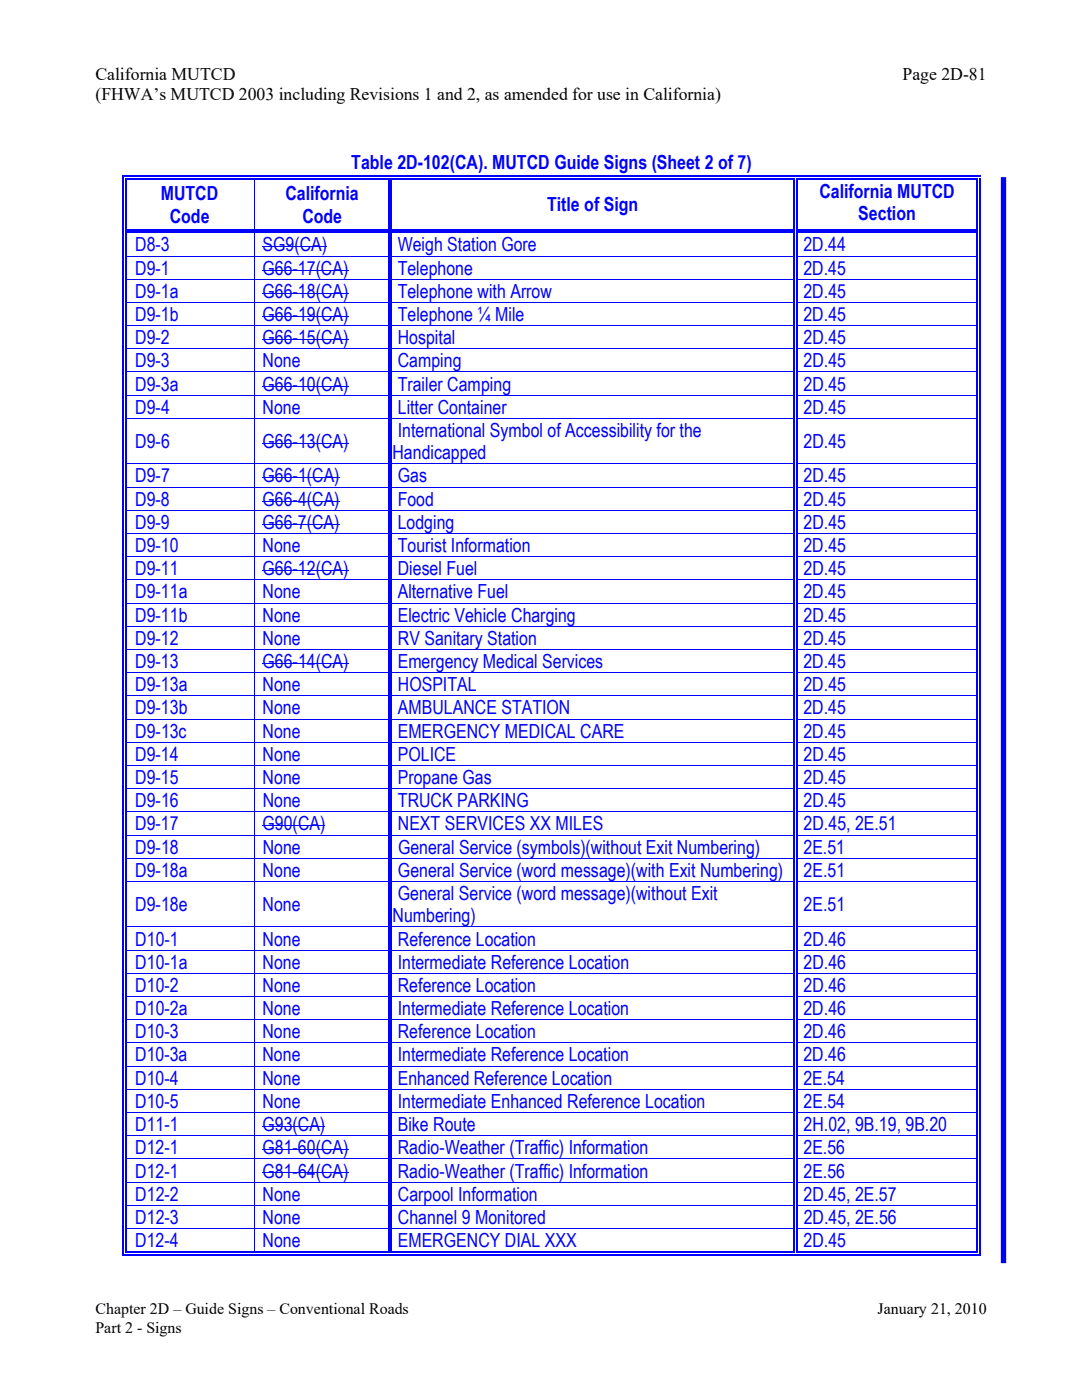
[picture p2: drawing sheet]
<svg xmlns="http://www.w3.org/2000/svg" width="216mm" height="279mm" viewBox="0 0 216 279" stroke-linecap="round" stroke-linejoin="round" font-family="sans-serif">
<defs><g id="words">
<g font-size="3.9" fill="#00f">
<text x="70.1" y="33.7">Table 2D-102(CA). MUTCD Guide Signs (Sheet 2 of 7)</text>
<text x="32.1" y="40">MUTCD</text>
<text x="57" y="40">California</text>
<text x="163.5" y="39.5">California MUTCD</text>
<text x="33.9" y="44.4">Code</text>
<text x="60.3" y="44.4">Code</text>
<text x="109.2" y="42.2">Title of Sign</text>
<text x="171.3" y="43.9">Section</text>
<text x="27" y="50.2">D8-3</text>
<text x="52.4" y="50.2">SG9(CA)</text>
<text x="79.4" y="50.2">Weigh Station Gore</text>
<text x="160.3" y="50.2">2D.44</text>
<text x="27" y="54.8">D9-1</text>
<text x="27" y="59.4">D9-1a</text>
<text x="52.4" y="54.8">G66-17(CA)</text>
<text x="52.4" y="59.4">G66-18(CA)</text>
<text x="79.4" y="54.8">Telephone</text>
<text x="79.4" y="59.4">Telephone with Arrow</text>
<text x="160.3" y="54.8">2D.45</text>
<text x="160.3" y="59.4">2D.45</text>
<text x="27" y="64.1">D9-1b</text>
<text x="52.4" y="64.1">G66-19(CA)</text>
<text x="79.4" y="64.1">Telephone ¼ Mile</text>
<text x="160.3" y="64.1">2D.45</text>
<text x="27" y="68.7">D9-2</text>
<text x="52.4" y="68.7">G66-15(CA)</text>
<text x="79.4" y="68.7">Hospital</text>
<text x="160.3" y="68.7">2D.45</text>
<text x="27" y="73.3">D9-3</text>
<text x="27" y="77.9">D9-3a</text>
<text x="52.4" y="73.3">None</text>
<text x="52.4" y="77.9">G66-10(CA)</text>
<text x="79.4" y="73.3">Camping</text>
<text x="79.4" y="77.9">Trailer Camping</text>
<text x="160.3" y="77.9">2D.45</text>
<text x="160.3" y="73.3">2D.45</text>
<text x="27" y="82.6">D9-4</text>
<text x="52.4" y="82.6">None</text>
<text x="79.4" y="82.6">Litter Container</text>
<text x="160.3" y="82.6">2D.45</text>
<text x="27" y="89.4">D9-6</text>
<text x="52.4" y="89.4">G66-13(CA)</text>
<text x="79.4" y="87.2">International Symbol of Accessibility for the</text>
<text x="160.3" y="89.4">2D.45</text>
<text x="78.3" y="91.6">Handicapped</text>
<text x="27" y="100.9">D9-8</text>
<text x="27" y="96.3">D9-7</text>
<text x="52.4" y="100.9">G66-4(CA)</text>
<text x="52.4" y="96.3">G66-1(CA)</text>
<text x="79.4" y="100.9">Food</text>
<text x="79.4" y="96.3">Gas</text>
<text x="160.3" y="96.3">2D.45</text>
<text x="160.3" y="100.9">2D.45</text>
<text x="27" y="105.5">D9-9</text>
<text x="52.4" y="105.5">G66-7(CA)</text>
<text x="79.4" y="105.5">Lodging</text>
<text x="160.3" y="105.5">2D.45</text>
<text x="27" y="110.2">D9-10</text>
<text x="52.4" y="110.2">None</text>
<text x="79.4" y="110.2">Tourist Information</text>
<text x="160.3" y="110.2">2D.45</text>
<text x="27" y="114.8">D9-11</text>
<text x="27" y="119.4">D9-11a</text>
<text x="52.4" y="119.4">None</text>
<text x="52.4" y="114.8">G66-12(CA)</text>
<text x="79.4" y="114.8">Diesel Fuel</text>
<text x="79.4" y="119.4">Alternative Fuel</text>
<text x="160.3" y="119.4">2D.45</text>
<text x="160.3" y="114.8">2D.45</text>
<text x="27" y="124.1">D9-11b</text>
<text x="52.4" y="124.1">None</text>
<text x="79.4" y="124.1">Electric Vehicle Charging</text>
<text x="160.3" y="124.1">2D.45</text>
<text x="27" y="128.7">D9-12</text>
<text x="52.4" y="128.7">None</text>
<text x="79.4" y="128.7">RV Sanitary Station</text>
<text x="160.3" y="128.7">2D.45</text>
<text x="27" y="133.3">D9-13</text>
<text x="27" y="137.9">D9-13a</text>
<text x="52.4" y="133.3">G66-14(CA)</text>
<text x="52.4" y="137.9">None</text>
<text x="79.4" y="133.3">Emergency Medical Services</text>
<text x="79.4" y="137.9">HOSPITAL</text>
<text x="160.3" y="133.3">2D.45</text>
<text x="160.3" y="137.9">2D.45</text>
<text x="27" y="142.6">D9-13b</text>
<text x="52.4" y="142.6">None</text>
<text x="79.4" y="142.6">AMBULANCE STATION</text>
<text x="160.3" y="142.6">2D.45</text>
<text x="27" y="147.2">D9-13c</text>
<text x="52.4" y="147.2">None</text>
<text x="79.4" y="147.2">EMERGENCY MEDICAL CARE</text>
<text x="160.3" y="147.2">2D.45</text>
<text x="27" y="151.8">D9-14</text>
<text x="52.4" y="151.8">None</text>
<text x="79.4" y="151.8">POLICE</text>
<text x="160.3" y="151.8">2D.45</text>
<text x="27" y="156.5">D9-15</text>
<text x="27" y="161.1">D9-16</text>
<text x="52.4" y="156.5">None</text>
<text x="52.4" y="161.1">None</text>
<text x="79.4" y="156.5">Propane Gas</text>
<text x="79.4" y="161.1">TRUCK PARKING</text>
<text x="160.3" y="161.1">2D.45</text>
<text x="160.3" y="156.5">2D.45</text>
<text x="27" y="165.7">D9-17</text>
<text x="52.4" y="165.7">G90(CA)</text>
<text x="79.4" y="165.7">NEXT SERVICES XX MILES</text>
<text x="160.3" y="165.7">2D.45, 2E.51</text>
<text x="27" y="170.4">D9-18</text>
<text x="52.4" y="170.4">None</text>
<text x="79.4" y="170.4">General Service (symbols)(without Exit Numbering)</text>
<text x="160.3" y="170.4">2E.51</text>
<text x="27" y="175">D9-18a</text>
<text x="52.4" y="175">None</text>
<text x="79.4" y="179.6">General Service (word message)(without Exit</text>
<text x="79.4" y="175">General Service (word message)(with Exit Numbering)</text>
<text x="160.4" y="175">2E.51</text>
<text x="27" y="181.8">D9-18e</text>
<text x="52.4" y="181.8">None</text>
<text x="78.3" y="184.1">Numbering)</text>
<text x="160.4" y="181.8">2E.51</text>
<text x="27" y="188.7">D10-1</text>
<text x="52.4" y="188.7">None</text>
<text x="79.4" y="188.7">Reference Location</text>
<text x="160.3" y="188.7">2D.46</text>
<text x="27" y="198">D10-2</text>
<text x="27" y="193.3">D10-1a</text>
<text x="52.4" y="198">None</text>
<text x="52.4" y="193.3">None</text>
<text x="79.4" y="198">Reference Location</text>
<text x="79.4" y="193.3">Intermediate Reference Location</text>
<text x="160.3" y="198">2D.46</text>
<text x="160.3" y="193.3">2D.46</text>
<text x="27" y="202.6">D10-2a</text>
<text x="52.4" y="202.6">None</text>
<text x="79.4" y="202.6">Intermediate Reference Location</text>
<text x="160.3" y="202.6">2D.46</text>
<text x="27" y="207.2">D10-3</text>
<text x="52.4" y="207.2">None</text>
<text x="79.4" y="207.2">Reference Location</text>
<text x="160.3" y="207.2">2D.46</text>
<text x="27" y="211.8">D10-3a</text>
<text x="52.4" y="211.8">None</text>
<text x="79.4" y="211.8">Intermediate Reference Location</text>
<text x="160.3" y="211.8">2D.46</text>
<text x="27" y="216.5">D10-4</text>
<text x="27" y="221.1">D10-5</text>
<text x="52.4" y="216.5">None</text>
<text x="52.4" y="221.1">None</text>
<text x="79.4" y="216.5">Enhanced Reference Location</text>
<text x="79.4" y="221.1">Intermediate Enhanced Reference Location</text>
<text x="160.3" y="216.5">2E.54</text>
<text x="160.3" y="221.1">2E.54</text>
<text x="27" y="225.7">D11-1</text>
<text x="52.4" y="225.7">G93(CA)</text>
<text x="79.4" y="225.7">Bike Route</text>
<text x="160.3" y="225.7">2H.02, 9B.19, 9B.20</text>
<text x="27" y="230.4">D12-1</text>
<text x="52.4" y="230.4">G81-60(CA)</text>
<text x="79.4" y="230.4">Radio-Weather (Traffic) Information</text>
<text x="160.3" y="230.4">2E.56</text>
<text x="27" y="235">D12-1</text>
<text x="27" y="239.6">D12-2</text>
<text x="52.4" y="235">G81-64(CA)</text>
<text x="52.4" y="239.6">None</text>
<text x="79.4" y="235">Radio-Weather (Traffic) Information</text>
<text x="79.4" y="239.6">Carpool Information</text>
<text x="160.3" y="235">2E.56</text>
<text x="160.4" y="239.6">2D.45, 2E.57</text>
<text x="27" y="244.2">D12-3</text>
<text x="52.4" y="244.2">None</text>
<text x="79.4" y="244.2">Channel 9 Monitored</text>
<text x="160.4" y="244.2">2D.45, 2E.56</text>
<text x="27" y="248.9">D12-4</text>
<text x="52.4" y="248.9">None</text>
<text x="79.4" y="248.9">EMERGENCY DIAL XXX</text>
<text x="160.3" y="248.9">2D.45</text>
</g>
<g font-size="3.5">
<text x="19" y="15.9">California MUTCD</text>
<text x="180.1" y="15.9">Page 2D-81</text>
<text x="19" y="20">(FHWA’s MUTCD 2003 including Revisions 1 and 2, as amended for use in California)</text>
</g>
<g font-size="3.2">
<text x="19" y="262.3">Chapter 2D – Guide Signs – Conventional Roads</text>
<text x="175.1" y="262.3">January 21, 2010</text>
<text x="19" y="265.9">Part 2 - Signs</text>
</g>
</g></defs>
<g fill="#00f">
<path d="M24.5 35.1h.2v.8h-.2z"/>
<path d="M24.5 35.1h.8v.2h-.8z"/>
<path d="M25 35.6h.3v.3h-.3z"/>
<path d="M25 35.6h.3v.2h-.3z"/>
<path d="M25.3 35.1h.7v.2h-.7z"/>
<path d="M25.3 35.6h.7v.2h-.7z"/>
</g>
<path d="M26 35.2h24.7M26 35.7h24.7" fill="none" stroke="#00f" stroke-width=".25"/>
<g fill="#00f">
<path d="M50.7 35.8l.2 .1z"/>
<path d="M50.7 35.1h.8v.2h-.8z"/>
<path d="M50.7 35.6h.8v.2h-.8z"/>
</g>
<path d="M51.5 35.2h25.9M51.5 35.7h25.9" fill="none" stroke="#00f" stroke-width=".25"/>
<g fill="#00f">
<path d="M77.9 35.8l.3 .1z"/>
<path d="M77.4 35.8l.3 .1z"/>
<path d="M77.4 35.1h.8v.2h-.8z"/>
<path d="M77.4 35.6h.3v.2h-.3z"/>
<path d="M77.9 35.6h.3v.2h-.3z"/>
</g>
<path d="M78.2 35.2h80.2M78.2 35.7h80.2" fill="none" stroke="#00f" stroke-width=".25"/>
<g fill="#00f">
<path d="M158.9 35.8l.2 .1z"/>
<path d="M158.4 35.8l.2 .1z"/>
<path d="M158.4 35.1h.7v.2h-.7z"/>
<path d="M158.4 35.6h.2v.2h-.2z"/>
<path d="M158.9 35.6h.2v.2h-.2z"/>
</g>
<path d="M159.1 35.2h35.8M159.1 35.7h35.8" fill="none" stroke="#00f" stroke-width=".25"/>
<g fill="#00f">
<path d="M195.4 35.8l.2 .1z"/>
<path d="M194.9 35.8l.2 .1z"/>
<path d="M194.9 35.1h.7v.2h-.7z"/>
<path d="M194.9 35.6h.2v.2h-.2z"/>
<path d="M195.4 35.6h.2v.2h-.2z"/>
</g>
<path d="M24.6 35.9v9.9M25.1 35.9v9.9M77.5 35.9v9.9M78 35.9v9.9M158.5 35.9v9.9M159 35.9v9.9M195 35.9v9.9M195.5 35.9v9.9" fill="none" stroke="#00f" stroke-width=".25"/>
<path d="M50.8 35.9v9.9M52.4 49.3h12.9" fill="none" stroke="#00f" stroke-width=".2"/>
<g fill="#00f">
<path d="M25 46.5l.3 .1z"/>
<path d="M24.5 45.8h.2v.8h-.2z"/>
<path d="M25 45.8h.3v.2h-.3z"/>
<path d="M25 46.3h.3v.2h-.3z"/>
</g>
<path d="M25.3 45.9h25.4M25.3 46.4h25.4" fill="none" stroke="#00f" stroke-width=".25"/>
<g fill="#00f">
<path d="M50.7 46.5l.2 .1z"/>
<path d="M50.7 45.8h.8v.2h-.8z"/>
<path d="M50.7 46.3h.8v.2h-.8z"/>
</g>
<path d="M51.5 45.9h25.9M51.5 46.4h25.9" fill="none" stroke="#00f" stroke-width=".25"/>
<g fill="#00f">
<path d="M77.9 46.5l.3 .1z"/>
<path d="M77.4 46.5l.3 .1z"/>
<path d="M77.4 45.8h.3v.2h-.3z"/>
<path d="M77.4 46.3h.3v.2h-.3z"/>
<path d="M77.9 45.8h.3v.2h-.3z"/>
<path d="M77.9 46.3h.3v.2h-.3z"/>
</g>
<path d="M78.2 45.9h80.2M78.2 46.4h80.2" fill="none" stroke="#00f" stroke-width=".25"/>
<g fill="#00f">
<path d="M158.9 46.5l.2 .1z"/>
<path d="M158.4 46.5l.2 .1z"/>
<path d="M158.4 45.8h.2v.2h-.2z"/>
<path d="M158.4 46.3h.2v.2h-.2z"/>
<path d="M158.9 45.8h.2v.2h-.2z"/>
<path d="M158.9 46.3h.2v.2h-.2z"/>
</g>
<path d="M159.1 45.9h35.8M159.1 46.4h35.8" fill="none" stroke="#00f" stroke-width=".25"/>
<g fill="#00f">
<path d="M195.4 46.5l.2 .1z"/>
<path d="M194.9 46.5l.2 .1z"/>
<path d="M194.9 45.8h.2v.2h-.2z"/>
<path d="M194.9 46.3h.2v.2h-.2z"/>
<path d="M195.4 45.8h.2v.7h-.2z"/>
</g>
<path d="M24.6 46.6v4.4M25.1 46.6v4.4M77.5 46.6v4.4M78 46.6v4.4M158.5 46.6v4.4M159 46.6v4.4M195 46.6v4.4M195.5 46.6v4.4" fill="none" stroke="#00f" stroke-width=".25"/>
<path d="M50.8 46.6v4.4M52.4 53.9h6" fill="none" stroke="#00f" stroke-width=".2"/>
<path d="M58.4 53.8h1.1v.2h-1.1z" fill="#00f"/>
<path d="M59.5 53.9h10" fill="none" stroke="#00f" stroke-width=".2"/>
<g fill="#00f">
<path d="M25 51h.3v.2h-.3z"/>
<path d="M24.5 51h.2v.2h-.2z"/>
</g>
<path d="M25.3 51.1h52.1" fill="none" stroke="#00f" stroke-width=".2"/>
<g fill="#00f">
<path d="M77.9 51h.3v.2h-.3z"/>
<path d="M77.4 51h.3v.2h-.3z"/>
</g>
<path d="M78.2 51.1h80.2" fill="none" stroke="#00f" stroke-width=".2"/>
<g fill="#00f">
<path d="M158.9 51h.2v.2h-.2z"/>
<path d="M158.4 51h.2v.2h-.2z"/>
</g>
<path d="M159.1 51.1h35.8" fill="none" stroke="#00f" stroke-width=".2"/>
<g fill="#00f">
<path d="M195.4 51h.2v.2h-.2z"/>
<path d="M194.9 51h.2v.2h-.2z"/>
</g>
<path d="M24.6 51.2v4.4M25.1 51.2v4.4M77.5 51.2v4.4M78 51.2v4.4M158.5 51.2v4.4M159 51.2v4.4M195 51.2v4.4M195.5 51.2v4.4" fill="none" stroke="#00f" stroke-width=".25"/>
<path d="M50.8 51.2v4.4M52.4 58.5h6" fill="none" stroke="#00f" stroke-width=".2"/>
<path d="M58.4 58.4h1.1v.2h-1.1z" fill="#00f"/>
<path d="M59.5 58.5h10" fill="none" stroke="#00f" stroke-width=".2"/>
<g fill="#00f">
<path d="M25 55.6h.3v.2h-.3z"/>
<path d="M24.5 55.6h.2v.2h-.2z"/>
</g>
<path d="M25.3 55.7h52.1" fill="none" stroke="#00f" stroke-width=".2"/>
<g fill="#00f">
<path d="M77.9 55.6h.3v.2h-.3z"/>
<path d="M77.4 55.6h.3v.2h-.3z"/>
</g>
<path d="M78.2 55.7h80.2" fill="none" stroke="#00f" stroke-width=".2"/>
<g fill="#00f">
<path d="M158.9 55.6h.2v.2h-.2z"/>
<path d="M158.4 55.6h.2v.2h-.2z"/>
</g>
<path d="M159.1 55.7h35.8" fill="none" stroke="#00f" stroke-width=".2"/>
<g fill="#00f">
<path d="M195.4 55.6h.2v.2h-.2z"/>
<path d="M194.9 55.6h.2v.2h-.2z"/>
</g>
<path d="M24.6 55.8v4.5M25.1 55.8v4.5M77.5 55.8v4.5M78 55.8v4.5M158.5 55.8v4.5M159 55.8v4.5M195 55.8v4.5M195.5 55.8v4.5" fill="none" stroke="#00f" stroke-width=".25"/>
<path d="M50.8 55.8v4.5M52.4 63.2h6" fill="none" stroke="#00f" stroke-width=".2"/>
<path d="M58.4 63.1h1.1v.1h-1.1z" fill="#00f"/>
<path d="M59.5 63.2h10" fill="none" stroke="#00f" stroke-width=".2"/>
<g fill="#00f">
<path d="M25 60.3h.3v.1h-.3z"/>
<path d="M24.5 60.3h.2v.1h-.2z"/>
</g>
<path d="M25.3 60.3h52.1" fill="none" stroke="#00f" stroke-width=".2"/>
<g fill="#00f">
<path d="M77.9 60.3h.3v.1h-.3z"/>
<path d="M77.4 60.3h.3v.1h-.3z"/>
</g>
<path d="M78.2 60.3h80.2" fill="none" stroke="#00f" stroke-width=".2"/>
<g fill="#00f">
<path d="M158.9 60.3h.2v.1h-.2z"/>
<path d="M158.4 60.3h.2v.1h-.2z"/>
</g>
<path d="M159.1 60.3h35.8" fill="none" stroke="#00f" stroke-width=".2"/>
<g fill="#00f">
<path d="M195.4 60.3h.2v.1h-.2z"/>
<path d="M194.9 60.3h.2v.1h-.2z"/>
</g>
<path d="M24.6 60.4v4.5M25.1 60.4v4.5M77.5 60.4v4.5M78 60.4v4.5M158.5 60.4v4.5M159 60.4v4.5M195 60.4v4.5M195.5 60.4v4.5" fill="none" stroke="#00f" stroke-width=".25"/>
<path d="M50.8 60.4v4.5M52.4 67.8h6" fill="none" stroke="#00f" stroke-width=".2"/>
<path d="M58.4 67.7h1.1v.2h-1.1z" fill="#00f"/>
<path d="M59.5 67.8h10" fill="none" stroke="#00f" stroke-width=".2"/>
<g fill="#00f">
<path d="M25 64.9h.3v.2h-.3z"/>
<path d="M24.5 64.9h.2v.2h-.2z"/>
</g>
<path d="M25.3 65h52.1" fill="none" stroke="#00f" stroke-width=".2"/>
<g fill="#00f">
<path d="M77.9 64.9h.3v.2h-.3z"/>
<path d="M77.4 64.9h.3v.2h-.3z"/>
</g>
<path d="M78.2 65h80.2" fill="none" stroke="#00f" stroke-width=".2"/>
<g fill="#00f">
<path d="M158.9 64.9h.2v.2h-.2z"/>
<path d="M158.4 64.9h.2v.2h-.2z"/>
</g>
<path d="M159.1 65h35.8" fill="none" stroke="#00f" stroke-width=".2"/>
<g fill="#00f">
<path d="M195.4 64.9h.2v.2h-.2z"/>
<path d="M194.9 64.9h.2v.2h-.2z"/>
</g>
<path d="M24.6 65.1v4.4M25.1 65.1v4.4M77.5 65.1v4.4M78 65.1v4.4M158.5 65.1v4.4M159 65.1v4.4M195 65.1v4.4M195.5 65.1v4.4" fill="none" stroke="#00f" stroke-width=".25"/>
<path d="M50.8 65.1v4.4" fill="none" stroke="#00f" stroke-width=".2"/>
<g fill="#00f">
<path d="M25 69.5h.3v.2h-.3z"/>
<path d="M24.5 69.5h.2v.2h-.2z"/>
</g>
<path d="M25.3 69.6h52.1" fill="none" stroke="#00f" stroke-width=".2"/>
<g fill="#00f">
<path d="M77.9 69.5h.3v.2h-.3z"/>
<path d="M77.4 69.5h.3v.2h-.3z"/>
</g>
<path d="M78.2 69.6h80.2" fill="none" stroke="#00f" stroke-width=".2"/>
<g fill="#00f">
<path d="M158.9 69.5h.2v.2h-.2z"/>
<path d="M158.4 69.5h.2v.2h-.2z"/>
</g>
<path d="M159.1 69.6h35.8" fill="none" stroke="#00f" stroke-width=".2"/>
<g fill="#00f">
<path d="M195.4 69.5h.2v.2h-.2z"/>
<path d="M194.9 69.5h.2v.2h-.2z"/>
</g>
<path d="M24.6 69.7v4.4M25.1 69.7v4.4M77.5 69.7v4.4M78 69.7v4.4M158.5 69.7v4.4M159 69.7v4.4M195 69.7v4.4M195.5 69.7v4.4" fill="none" stroke="#00f" stroke-width=".25"/>
<path d="M50.8 69.7v4.4M52.4 77h6" fill="none" stroke="#00f" stroke-width=".2"/>
<path d="M58.4 76.9h1.1v.2h-1.1z" fill="#00f"/>
<path d="M59.5 77h10" fill="none" stroke="#00f" stroke-width=".2"/>
<g fill="#00f">
<path d="M25 74.1h.3v.2h-.3z"/>
<path d="M24.5 74.1h.2v.2h-.2z"/>
</g>
<path d="M25.3 74.2h52.1" fill="none" stroke="#00f" stroke-width=".2"/>
<g fill="#00f">
<path d="M77.9 74.1h.3v.2h-.3z"/>
<path d="M77.4 74.1h.3v.2h-.3z"/>
</g>
<path d="M78.2 74.2h80.2" fill="none" stroke="#00f" stroke-width=".2"/>
<g fill="#00f">
<path d="M158.9 74.1h.2v.2h-.2z"/>
<path d="M158.4 74.1h.2v.2h-.2z"/>
</g>
<path d="M159.1 74.2h35.8" fill="none" stroke="#00f" stroke-width=".2"/>
<g fill="#00f">
<path d="M195.4 74.1h.2v.2h-.2z"/>
<path d="M194.9 74.1h.2v.2h-.2z"/>
</g>
<path d="M24.6 74.3v4.5M25.1 74.3v4.5M77.5 74.3v4.5M78 74.3v4.5M158.5 74.3v4.5M159 74.3v4.5M195 74.3v4.5M195.5 74.3v4.5" fill="none" stroke="#00f" stroke-width=".25"/>
<path d="M50.8 74.3v4.5" fill="none" stroke="#00f" stroke-width=".2"/>
<g fill="#00f">
<path d="M25 78.8h.3v.2h-.3z"/>
<path d="M24.5 78.8h.2v.2h-.2z"/>
</g>
<path d="M25.3 78.9h52.1" fill="none" stroke="#00f" stroke-width=".2"/>
<g fill="#00f">
<path d="M77.9 78.8h.3v.2h-.3z"/>
<path d="M77.4 78.8h.3v.2h-.3z"/>
</g>
<path d="M78.2 78.9h80.2" fill="none" stroke="#00f" stroke-width=".2"/>
<g fill="#00f">
<path d="M158.9 78.8h.2v.2h-.2z"/>
<path d="M158.4 78.8h.2v.2h-.2z"/>
</g>
<path d="M159.1 78.9h35.8" fill="none" stroke="#00f" stroke-width=".2"/>
<g fill="#00f">
<path d="M195.4 78.8h.2v.2h-.2z"/>
<path d="M194.9 78.8h.2v.2h-.2z"/>
</g>
<path d="M24.6 79v4.4M25.1 79v4.4M77.5 79v4.4M78 79v4.4M158.5 79v4.4M159 79v4.4M195 79v4.4M195.5 79v4.4" fill="none" stroke="#00f" stroke-width=".25"/>
<path d="M50.8 79v4.4M52.4 88.5h6" fill="none" stroke="#00f" stroke-width=".2"/>
<path d="M58.4 88.4h1.1v.2h-1.1z" fill="#00f"/>
<path d="M59.5 88.5h10" fill="none" stroke="#00f" stroke-width=".2"/>
<g fill="#00f">
<path d="M25 83.4h.3v.2h-.3z"/>
<path d="M24.5 83.4h.2v.2h-.2z"/>
</g>
<path d="M25.3 83.5h52.1" fill="none" stroke="#00f" stroke-width=".2"/>
<g fill="#00f">
<path d="M77.9 83.4h.3v.2h-.3z"/>
<path d="M77.4 83.4h.3v.2h-.3z"/>
</g>
<path d="M78.2 83.5h80.2" fill="none" stroke="#00f" stroke-width=".2"/>
<g fill="#00f">
<path d="M158.9 83.4h.2v.2h-.2z"/>
<path d="M158.4 83.4h.2v.2h-.2z"/>
</g>
<path d="M159.1 83.5h35.8" fill="none" stroke="#00f" stroke-width=".2"/>
<g fill="#00f">
<path d="M195.4 83.4h.2v.2h-.2z"/>
<path d="M194.9 83.4h.2v.2h-.2z"/>
</g>
<path d="M24.6 83.6v8.9M25.1 83.6v8.9M77.5 83.6v8.9M78 83.6v8.9M158.5 83.6v8.9M159 83.6v8.9M195 83.6v8.9M195.5 83.6v8.9" fill="none" stroke="#00f" stroke-width=".25"/>
<path d="M50.8 83.6v8.9M52.4 95.4h6" fill="none" stroke="#00f" stroke-width=".2"/>
<path d="M58.4 95.3h1.1v.2h-1.1z" fill="#00f"/>
<path d="M59.5 95.4h8.3" fill="none" stroke="#00f" stroke-width=".2"/>
<g fill="#00f">
<path d="M25 92.5h.3v.2h-.3z"/>
<path d="M24.5 92.5h.2v.2h-.2z"/>
</g>
<path d="M25.3 92.6h52.1" fill="none" stroke="#00f" stroke-width=".2"/>
<g fill="#00f">
<path d="M77.9 92.5h.3v.2h-.3z"/>
<path d="M77.4 92.5h.3v.2h-.3z"/>
</g>
<path d="M78.2 92.6h80.2" fill="none" stroke="#00f" stroke-width=".2"/>
<g fill="#00f">
<path d="M158.9 92.5h.2v.2h-.2z"/>
<path d="M158.4 92.5h.2v.2h-.2z"/>
</g>
<path d="M159.1 92.6h35.8" fill="none" stroke="#00f" stroke-width=".2"/>
<g fill="#00f">
<path d="M195.4 92.5h.2v.2h-.2z"/>
<path d="M194.9 92.5h.2v.2h-.2z"/>
</g>
<path d="M24.6 92.7v4.4M25.1 92.7v4.4M77.5 92.7v4.4M78 92.7v4.4M158.5 92.7v4.4M159 92.7v4.4M195 92.7v4.4M195.5 92.7v4.4" fill="none" stroke="#00f" stroke-width=".25"/>
<path d="M50.8 92.7v4.4M52.4 100h6" fill="none" stroke="#00f" stroke-width=".2"/>
<path d="M58.4 99.9h1.1v.2h-1.1z" fill="#00f"/>
<path d="M59.5 100h8.3" fill="none" stroke="#00f" stroke-width=".2"/>
<g fill="#00f">
<path d="M25 97.1h.3v.2h-.3z"/>
<path d="M24.5 97.1h.2v.2h-.2z"/>
</g>
<path d="M25.3 97.2h52.1" fill="none" stroke="#00f" stroke-width=".2"/>
<g fill="#00f">
<path d="M77.9 97.1h.3v.2h-.3z"/>
<path d="M77.4 97.1h.3v.2h-.3z"/>
</g>
<path d="M78.2 97.2h80.2" fill="none" stroke="#00f" stroke-width=".2"/>
<g fill="#00f">
<path d="M158.9 97.1h.2v.2h-.2z"/>
<path d="M158.4 97.1h.2v.2h-.2z"/>
</g>
<path d="M159.1 97.2h35.8" fill="none" stroke="#00f" stroke-width=".2"/>
<g fill="#00f">
<path d="M195.4 97.1h.2v.2h-.2z"/>
<path d="M194.9 97.1h.2v.2h-.2z"/>
</g>
<path d="M24.6 97.3v4.4M25.1 97.3v4.4M77.5 97.3v4.4M78 97.3v4.4M158.5 97.3v4.4M159 97.3v4.4M195 97.3v4.4M195.5 97.3v4.4" fill="none" stroke="#00f" stroke-width=".25"/>
<path d="M50.8 97.3v4.4M52.4 104.6h6" fill="none" stroke="#00f" stroke-width=".2"/>
<path d="M58.4 104.5h1.1v.2h-1.1z" fill="#00f"/>
<path d="M59.5 104.6h8.3" fill="none" stroke="#00f" stroke-width=".2"/>
<g fill="#00f">
<path d="M25 101.7h.3v.2h-.3z"/>
<path d="M24.5 101.7h.2v.2h-.2z"/>
</g>
<path d="M25.3 101.8h52.1" fill="none" stroke="#00f" stroke-width=".2"/>
<g fill="#00f">
<path d="M77.9 101.7h.3v.2h-.3z"/>
<path d="M77.4 101.7h.3v.2h-.3z"/>
</g>
<path d="M78.2 101.8h80.2" fill="none" stroke="#00f" stroke-width=".2"/>
<g fill="#00f">
<path d="M158.9 101.7h.2v.2h-.2z"/>
<path d="M158.4 101.7h.2v.2h-.2z"/>
</g>
<path d="M159.1 101.8h35.8" fill="none" stroke="#00f" stroke-width=".2"/>
<g fill="#00f">
<path d="M195.4 101.7h.2v.2h-.2z"/>
<path d="M194.9 101.7h.2v.2h-.2z"/>
</g>
<path d="M24.6 101.9v4.5M25.1 101.9v4.5M77.5 101.9v4.5M78 101.9v4.5M158.5 101.9v4.5M159 101.9v4.5M195 101.9v4.5M195.5 101.9v4.5" fill="none" stroke="#00f" stroke-width=".25"/>
<path d="M50.8 101.9v4.5" fill="none" stroke="#00f" stroke-width=".2"/>
<g fill="#00f">
<path d="M25 106.4h.3v.2h-.3z"/>
<path d="M24.5 106.4h.2v.2h-.2z"/>
</g>
<path d="M25.3 106.5h52.1" fill="none" stroke="#00f" stroke-width=".2"/>
<g fill="#00f">
<path d="M77.9 106.4h.3v.2h-.3z"/>
<path d="M77.4 106.4h.3v.2h-.3z"/>
</g>
<path d="M78.2 106.5h80.2" fill="none" stroke="#00f" stroke-width=".2"/>
<g fill="#00f">
<path d="M158.9 106.4h.2v.2h-.2z"/>
<path d="M158.4 106.4h.2v.2h-.2z"/>
</g>
<path d="M159.1 106.5h35.8" fill="none" stroke="#00f" stroke-width=".2"/>
<g fill="#00f">
<path d="M195.4 106.4h.2v.2h-.2z"/>
<path d="M194.9 106.4h.2v.2h-.2z"/>
</g>
<path d="M24.6 106.6v4.4M25.1 106.6v4.4M77.5 106.6v4.4M78 106.6v4.4M158.5 106.6v4.4M159 106.6v4.4M195 106.6v4.4M195.5 106.6v4.4" fill="none" stroke="#00f" stroke-width=".25"/>
<path d="M50.8 106.6v4.4M52.4 113.9h6" fill="none" stroke="#00f" stroke-width=".2"/>
<path d="M58.4 113.8h1.1v.2h-1.1z" fill="#00f"/>
<path d="M59.5 113.9h10" fill="none" stroke="#00f" stroke-width=".2"/>
<g fill="#00f">
<path d="M25 111h.3v.2h-.3z"/>
<path d="M24.5 111h.2v.2h-.2z"/>
</g>
<path d="M25.3 111.1h52.1" fill="none" stroke="#00f" stroke-width=".2"/>
<g fill="#00f">
<path d="M77.9 111h.3v.2h-.3z"/>
<path d="M77.4 111h.3v.2h-.3z"/>
</g>
<path d="M78.2 111.1h80.2" fill="none" stroke="#00f" stroke-width=".2"/>
<g fill="#00f">
<path d="M158.9 111h.2v.2h-.2z"/>
<path d="M158.4 111h.2v.2h-.2z"/>
</g>
<path d="M159.1 111.1h35.8" fill="none" stroke="#00f" stroke-width=".2"/>
<g fill="#00f">
<path d="M195.4 111h.2v.2h-.2z"/>
<path d="M194.9 111h.2v.2h-.2z"/>
</g>
<path d="M24.6 111.2v4.4M25.1 111.2v4.4M77.5 111.2v4.4M78 111.2v4.4M158.5 111.2v4.4M159 111.2v4.4M195 111.2v4.4M195.5 111.2v4.4" fill="none" stroke="#00f" stroke-width=".25"/>
<path d="M50.8 111.2v4.4" fill="none" stroke="#00f" stroke-width=".2"/>
<g fill="#00f">
<path d="M25 115.6h.3v.2h-.3z"/>
<path d="M24.5 115.6h.2v.2h-.2z"/>
</g>
<path d="M25.3 115.7h52.1" fill="none" stroke="#00f" stroke-width=".2"/>
<g fill="#00f">
<path d="M77.9 115.6h.3v.2h-.3z"/>
<path d="M77.4 115.6h.3v.2h-.3z"/>
</g>
<path d="M78.2 115.7h80.2" fill="none" stroke="#00f" stroke-width=".2"/>
<g fill="#00f">
<path d="M158.9 115.6h.2v.2h-.2z"/>
<path d="M158.4 115.6h.2v.2h-.2z"/>
</g>
<path d="M159.1 115.7h35.8" fill="none" stroke="#00f" stroke-width=".2"/>
<g fill="#00f">
<path d="M195.4 115.6h.2v.2h-.2z"/>
<path d="M194.9 115.6h.2v.2h-.2z"/>
</g>
<path d="M24.6 115.8v4.5M25.1 115.8v4.5M77.5 115.8v4.5M78 115.8v4.5M158.5 115.8v4.5M159 115.8v4.5M195 115.8v4.5M195.5 115.8v4.5" fill="none" stroke="#00f" stroke-width=".25"/>
<path d="M50.8 115.8v4.5" fill="none" stroke="#00f" stroke-width=".2"/>
<g fill="#00f">
<path d="M25 120.3h.3v.1h-.3z"/>
<path d="M24.5 120.3h.2v.1h-.2z"/>
</g>
<path d="M25.3 120.4h52.1" fill="none" stroke="#00f" stroke-width=".2"/>
<g fill="#00f">
<path d="M77.9 120.3h.3v.1h-.3z"/>
<path d="M77.4 120.3h.3v.1h-.3z"/>
</g>
<path d="M78.2 120.4h80.2" fill="none" stroke="#00f" stroke-width=".2"/>
<g fill="#00f">
<path d="M158.9 120.3h.2v.1h-.2z"/>
<path d="M158.4 120.3h.2v.1h-.2z"/>
</g>
<path d="M159.1 120.4h35.8" fill="none" stroke="#00f" stroke-width=".2"/>
<g fill="#00f">
<path d="M195.4 120.3h.2v.1h-.2z"/>
<path d="M194.9 120.3h.2v.1h-.2z"/>
</g>
<path d="M24.6 120.4v4.5M25.1 120.4v4.5M77.5 120.4v4.5M78 120.4v4.5M158.5 120.4v4.5M159 120.4v4.5M195 120.4v4.5M195.5 120.4v4.5" fill="none" stroke="#00f" stroke-width=".25"/>
<path d="M50.8 120.4v4.5" fill="none" stroke="#00f" stroke-width=".2"/>
<g fill="#00f">
<path d="M25 124.9h.3v.2h-.3z"/>
<path d="M24.5 124.9h.2v.2h-.2z"/>
</g>
<path d="M25.3 125h52.1" fill="none" stroke="#00f" stroke-width=".2"/>
<g fill="#00f">
<path d="M77.9 124.9h.3v.2h-.3z"/>
<path d="M77.4 124.9h.3v.2h-.3z"/>
</g>
<path d="M78.2 125h80.2" fill="none" stroke="#00f" stroke-width=".2"/>
<g fill="#00f">
<path d="M158.9 124.9h.2v.2h-.2z"/>
<path d="M158.4 124.9h.2v.2h-.2z"/>
</g>
<path d="M159.1 125h35.8" fill="none" stroke="#00f" stroke-width=".2"/>
<g fill="#00f">
<path d="M195.4 124.9h.2v.2h-.2z"/>
<path d="M194.9 124.9h.2v.2h-.2z"/>
</g>
<path d="M24.6 125.1v4.4M25.1 125.1v4.4M77.5 125.1v4.4M78 125.1v4.4M158.5 125.1v4.4M159 125.1v4.4M195 125.1v4.4M195.5 125.1v4.4" fill="none" stroke="#00f" stroke-width=".25"/>
<path d="M50.8 125.1v4.4M52.4 132.4h6" fill="none" stroke="#00f" stroke-width=".2"/>
<path d="M58.4 132.3h1.1v.2h-1.1z" fill="#00f"/>
<path d="M59.5 132.4h10" fill="none" stroke="#00f" stroke-width=".2"/>
<g fill="#00f">
<path d="M25 129.5h.3v.2h-.3z"/>
<path d="M24.5 129.5h.2v.2h-.2z"/>
</g>
<path d="M25.3 129.6h52.1" fill="none" stroke="#00f" stroke-width=".2"/>
<g fill="#00f">
<path d="M77.9 129.5h.3v.2h-.3z"/>
<path d="M77.4 129.5h.3v.2h-.3z"/>
</g>
<path d="M78.2 129.6h80.2" fill="none" stroke="#00f" stroke-width=".2"/>
<g fill="#00f">
<path d="M158.9 129.5h.2v.2h-.2z"/>
<path d="M158.4 129.5h.2v.2h-.2z"/>
</g>
<path d="M159.1 129.6h35.8" fill="none" stroke="#00f" stroke-width=".2"/>
<g fill="#00f">
<path d="M195.4 129.5h.2v.2h-.2z"/>
<path d="M194.9 129.5h.2v.2h-.2z"/>
</g>
<path d="M24.6 129.7v4.5M25.1 129.7v4.5M77.5 129.7v4.5M78 129.7v4.5M158.5 129.7v4.5M159 129.7v4.5M195 129.7v4.5M195.5 129.7v4.5" fill="none" stroke="#00f" stroke-width=".25"/>
<path d="M50.8 129.7v4.5" fill="none" stroke="#00f" stroke-width=".2"/>
<g fill="#00f">
<path d="M25 134.2h.3v.1h-.3z"/>
<path d="M24.5 134.2h.2v.1h-.2z"/>
</g>
<path d="M25.3 134.2h52.1" fill="none" stroke="#00f" stroke-width=".2"/>
<g fill="#00f">
<path d="M77.9 134.2h.3v.1h-.3z"/>
<path d="M77.4 134.2h.3v.1h-.3z"/>
</g>
<path d="M78.2 134.2h80.2" fill="none" stroke="#00f" stroke-width=".2"/>
<g fill="#00f">
<path d="M158.9 134.2h.2v.1h-.2z"/>
<path d="M158.4 134.2h.2v.1h-.2z"/>
</g>
<path d="M159.1 134.2h35.8" fill="none" stroke="#00f" stroke-width=".2"/>
<g fill="#00f">
<path d="M195.4 134.2h.2v.1h-.2z"/>
<path d="M194.9 134.2h.2v.1h-.2z"/>
</g>
<path d="M24.6 134.3v4.5M25.1 134.3v4.5M77.5 134.3v4.5M78 134.3v4.5M158.5 134.3v4.5M159 134.3v4.5M195 134.3v4.5M195.5 134.3v4.5" fill="none" stroke="#00f" stroke-width=".25"/>
<path d="M50.8 134.3v4.5" fill="none" stroke="#00f" stroke-width=".2"/>
<g fill="#00f">
<path d="M25 138.8h.3v.2h-.3z"/>
<path d="M24.5 138.8h.2v.2h-.2z"/>
</g>
<path d="M25.3 138.9h52.1" fill="none" stroke="#00f" stroke-width=".2"/>
<g fill="#00f">
<path d="M77.9 138.8h.3v.2h-.3z"/>
<path d="M77.4 138.8h.3v.2h-.3z"/>
</g>
<path d="M78.2 138.9h80.2" fill="none" stroke="#00f" stroke-width=".2"/>
<g fill="#00f">
<path d="M158.9 138.8h.2v.2h-.2z"/>
<path d="M158.4 138.8h.2v.2h-.2z"/>
</g>
<path d="M159.1 138.9h35.8" fill="none" stroke="#00f" stroke-width=".2"/>
<g fill="#00f">
<path d="M195.4 138.8h.2v.2h-.2z"/>
<path d="M194.9 138.8h.2v.2h-.2z"/>
</g>
<path d="M24.6 139v4.4M25.1 139v4.4M77.5 139v4.4M78 139v4.4M158.5 139v4.4M159 139v4.4M195 139v4.4M195.5 139v4.4" fill="none" stroke="#00f" stroke-width=".25"/>
<path d="M50.8 139v4.4" fill="none" stroke="#00f" stroke-width=".2"/>
<g fill="#00f">
<path d="M25 143.4h.3v.2h-.3z"/>
<path d="M24.5 143.4h.2v.2h-.2z"/>
</g>
<path d="M25.3 143.5h52.1" fill="none" stroke="#00f" stroke-width=".2"/>
<g fill="#00f">
<path d="M77.9 143.4h.3v.2h-.3z"/>
<path d="M77.4 143.4h.3v.2h-.3z"/>
</g>
<path d="M78.2 143.5h80.2" fill="none" stroke="#00f" stroke-width=".2"/>
<g fill="#00f">
<path d="M158.9 143.4h.2v.2h-.2z"/>
<path d="M158.4 143.4h.2v.2h-.2z"/>
</g>
<path d="M159.1 143.5h35.8" fill="none" stroke="#00f" stroke-width=".2"/>
<g fill="#00f">
<path d="M195.4 143.4h.2v.2h-.2z"/>
<path d="M194.9 143.4h.2v.2h-.2z"/>
</g>
<path d="M24.6 143.6v4.4M25.1 143.6v4.4M77.5 143.6v4.4M78 143.6v4.4M158.5 143.6v4.4M159 143.6v4.4M195 143.6v4.4M195.5 143.6v4.4" fill="none" stroke="#00f" stroke-width=".25"/>
<path d="M50.8 143.6v4.4" fill="none" stroke="#00f" stroke-width=".2"/>
<g fill="#00f">
<path d="M25 148h.3v.2h-.3z"/>
<path d="M24.5 148h.2v.2h-.2z"/>
</g>
<path d="M25.3 148.1h52.1" fill="none" stroke="#00f" stroke-width=".2"/>
<g fill="#00f">
<path d="M77.9 148h.3v.2h-.3z"/>
<path d="M77.4 148h.3v.2h-.3z"/>
</g>
<path d="M78.2 148.1h80.2" fill="none" stroke="#00f" stroke-width=".2"/>
<g fill="#00f">
<path d="M158.9 148h.2v.2h-.2z"/>
<path d="M158.4 148h.2v.2h-.2z"/>
</g>
<path d="M159.1 148.1h35.8" fill="none" stroke="#00f" stroke-width=".2"/>
<g fill="#00f">
<path d="M195.4 148h.2v.2h-.2z"/>
<path d="M194.9 148h.2v.2h-.2z"/>
</g>
<path d="M24.6 148.2v4.5M25.1 148.2v4.5M77.5 148.2v4.5M78 148.2v4.5M158.5 148.2v4.5M159 148.2v4.5M195 148.2v4.5M195.5 148.2v4.5" fill="none" stroke="#00f" stroke-width=".25"/>
<path d="M50.8 148.2v4.5" fill="none" stroke="#00f" stroke-width=".2"/>
<g fill="#00f">
<path d="M25 152.7h.3v.1h-.3z"/>
<path d="M24.5 152.7h.2v.1h-.2z"/>
</g>
<path d="M25.3 152.8h52.1" fill="none" stroke="#00f" stroke-width=".2"/>
<g fill="#00f">
<path d="M77.9 152.7h.3v.1h-.3z"/>
<path d="M77.4 152.7h.3v.1h-.3z"/>
</g>
<path d="M78.2 152.8h80.2" fill="none" stroke="#00f" stroke-width=".2"/>
<g fill="#00f">
<path d="M158.9 152.7h.2v.1h-.2z"/>
<path d="M158.4 152.7h.2v.1h-.2z"/>
</g>
<path d="M159.1 152.8h35.8" fill="none" stroke="#00f" stroke-width=".2"/>
<g fill="#00f">
<path d="M195.4 152.7h.2v.1h-.2z"/>
<path d="M194.9 152.7h.2v.1h-.2z"/>
</g>
<path d="M24.6 152.8v4.5M25.1 152.8v4.5M77.5 152.8v4.5M78 152.8v4.5M158.5 152.8v4.5M159 152.8v4.5M195 152.8v4.5M195.5 152.8v4.5" fill="none" stroke="#00f" stroke-width=".25"/>
<path d="M50.8 152.8v4.5" fill="none" stroke="#00f" stroke-width=".2"/>
<g fill="#00f">
<path d="M25 157.3h.3v.2h-.3z"/>
<path d="M24.5 157.3h.2v.2h-.2z"/>
</g>
<path d="M25.3 157.4h52.1" fill="none" stroke="#00f" stroke-width=".2"/>
<g fill="#00f">
<path d="M77.9 157.3h.3v.2h-.3z"/>
<path d="M77.4 157.3h.3v.2h-.3z"/>
</g>
<path d="M78.2 157.4h80.2" fill="none" stroke="#00f" stroke-width=".2"/>
<g fill="#00f">
<path d="M158.9 157.3h.2v.2h-.2z"/>
<path d="M158.4 157.3h.2v.2h-.2z"/>
</g>
<path d="M159.1 157.4h35.8" fill="none" stroke="#00f" stroke-width=".2"/>
<g fill="#00f">
<path d="M195.4 157.3h.2v.2h-.2z"/>
<path d="M194.9 157.3h.2v.2h-.2z"/>
</g>
<path d="M24.6 157.5v4.4M25.1 157.5v4.4M77.5 157.5v4.4M78 157.5v4.4M158.5 157.5v4.4M159 157.5v4.4M195 157.5v4.4M195.5 157.5v4.4" fill="none" stroke="#00f" stroke-width=".25"/>
<path d="M50.8 157.5v4.4M52.4 164.8h12.5" fill="none" stroke="#00f" stroke-width=".2"/>
<g fill="#00f">
<path d="M25 161.9h.3v.2h-.3z"/>
<path d="M24.5 161.9h.2v.2h-.2z"/>
</g>
<path d="M25.3 162h52.1" fill="none" stroke="#00f" stroke-width=".2"/>
<g fill="#00f">
<path d="M77.9 161.9h.3v.2h-.3z"/>
<path d="M77.4 161.9h.3v.2h-.3z"/>
</g>
<path d="M78.2 162h80.2" fill="none" stroke="#00f" stroke-width=".2"/>
<g fill="#00f">
<path d="M158.9 161.9h.2v.2h-.2z"/>
<path d="M158.4 161.9h.2v.2h-.2z"/>
</g>
<path d="M159.1 162h35.8" fill="none" stroke="#00f" stroke-width=".2"/>
<g fill="#00f">
<path d="M195.4 161.9h.2v.2h-.2z"/>
<path d="M194.9 161.9h.2v.2h-.2z"/>
</g>
<path d="M24.6 162.1v4.5M25.1 162.1v4.5M77.5 162.1v4.5M78 162.1v4.5M158.5 162.1v4.5M159 162.1v4.5M195 162.1v4.5M195.5 162.1v4.5" fill="none" stroke="#00f" stroke-width=".25"/>
<path d="M50.8 162.1v4.5" fill="none" stroke="#00f" stroke-width=".2"/>
<g fill="#00f">
<path d="M25 166.6h.3v.1h-.3z"/>
<path d="M24.5 166.6h.2v.1h-.2z"/>
</g>
<path d="M25.3 166.6h52.1" fill="none" stroke="#00f" stroke-width=".2"/>
<g fill="#00f">
<path d="M77.9 166.6h.3v.1h-.3z"/>
<path d="M77.4 166.6h.3v.1h-.3z"/>
</g>
<path d="M78.2 166.6h80.2" fill="none" stroke="#00f" stroke-width=".2"/>
<g fill="#00f">
<path d="M158.9 166.6h.2v.1h-.2z"/>
<path d="M158.4 166.6h.2v.1h-.2z"/>
</g>
<path d="M159.1 166.6h35.8" fill="none" stroke="#00f" stroke-width=".2"/>
<g fill="#00f">
<path d="M195.4 166.6h.2v.1h-.2z"/>
<path d="M194.9 166.6h.2v.1h-.2z"/>
</g>
<path d="M24.6 166.7v4.5M25.1 166.7v4.5M77.5 166.7v4.5M78 166.7v4.5M158.5 166.7v4.5M159 166.7v4.5M195 166.7v4.5M195.5 166.7v4.5" fill="none" stroke="#00f" stroke-width=".25"/>
<path d="M50.8 166.7v4.5" fill="none" stroke="#00f" stroke-width=".2"/>
<g fill="#00f">
<path d="M25 171.2h.3v.2h-.3z"/>
<path d="M24.5 171.2h.2v.2h-.2z"/>
</g>
<path d="M25.3 171.3h52.1" fill="none" stroke="#00f" stroke-width=".2"/>
<g fill="#00f">
<path d="M77.9 171.2h.3v.2h-.3z"/>
<path d="M77.4 171.2h.3v.2h-.3z"/>
</g>
<path d="M78.2 171.3h80.2" fill="none" stroke="#00f" stroke-width=".2"/>
<g fill="#00f">
<path d="M158.9 171.2h.2v.2h-.2z"/>
<path d="M158.4 171.2h.2v.2h-.2z"/>
</g>
<path d="M159.1 171.3h35.8" fill="none" stroke="#00f" stroke-width=".2"/>
<g fill="#00f">
<path d="M195.4 171.2h.2v.2h-.2z"/>
<path d="M194.9 171.2h.2v.2h-.2z"/>
</g>
<path d="M24.6 171.4v4.4M25.1 171.4v4.4M77.5 171.4v4.4M78 171.4v4.4M158.5 171.4v4.4M159 171.4v4.4M195 171.4v4.4M195.5 171.4v4.4" fill="none" stroke="#00f" stroke-width=".25"/>
<path d="M50.8 171.4v4.4" fill="none" stroke="#00f" stroke-width=".2"/>
<g fill="#00f">
<path d="M25 175.8h.3v.2h-.3z"/>
<path d="M24.5 175.8h.2v.2h-.2z"/>
</g>
<path d="M25.3 175.9h52.1" fill="none" stroke="#00f" stroke-width=".2"/>
<g fill="#00f">
<path d="M77.9 175.8h.3v.2h-.3z"/>
<path d="M77.4 175.8h.3v.2h-.3z"/>
</g>
<path d="M78.2 175.9h80.2" fill="none" stroke="#00f" stroke-width=".2"/>
<g fill="#00f">
<path d="M158.9 175.8h.2v.2h-.2z"/>
<path d="M158.4 175.8h.2v.2h-.2z"/>
</g>
<path d="M159.1 175.9h35.8" fill="none" stroke="#00f" stroke-width=".2"/>
<g fill="#00f">
<path d="M195.4 175.8h.2v.2h-.2z"/>
<path d="M194.9 175.8h.2v.2h-.2z"/>
</g>
<path d="M24.6 176v8.9M25.1 176v8.9M77.5 176v8.9M78 176v8.9M158.5 176v8.9M159 176v8.9M195 176v8.9M195.5 176v8.9" fill="none" stroke="#00f" stroke-width=".25"/>
<path d="M50.8 176v8.9" fill="none" stroke="#00f" stroke-width=".2"/>
<g fill="#00f">
<path d="M25 184.9h.3v.2h-.3z"/>
<path d="M24.5 184.9h.2v.2h-.2z"/>
</g>
<path d="M25.3 185h52.1" fill="none" stroke="#00f" stroke-width=".2"/>
<g fill="#00f">
<path d="M77.9 184.9h.3v.2h-.3z"/>
<path d="M77.4 184.9h.3v.2h-.3z"/>
</g>
<path d="M78.2 185h80.2" fill="none" stroke="#00f" stroke-width=".2"/>
<g fill="#00f">
<path d="M158.9 184.9h.2v.2h-.2z"/>
<path d="M158.4 184.9h.2v.2h-.2z"/>
</g>
<path d="M159.1 185h35.8" fill="none" stroke="#00f" stroke-width=".2"/>
<g fill="#00f">
<path d="M195.4 184.9h.2v.2h-.2z"/>
<path d="M194.9 184.9h.2v.2h-.2z"/>
</g>
<path d="M24.6 185.1v4.4M25.1 185.1v4.4M77.5 185.1v4.4M78 185.1v4.4M158.5 185.1v4.4M159 185.1v4.4M195 185.1v4.4M195.5 185.1v4.4" fill="none" stroke="#00f" stroke-width=".25"/>
<path d="M50.8 185.1v4.4" fill="none" stroke="#00f" stroke-width=".2"/>
<g fill="#00f">
<path d="M25 189.5h.3v.2h-.3z"/>
<path d="M24.5 189.5h.2v.2h-.2z"/>
</g>
<path d="M25.3 189.6h52.1" fill="none" stroke="#00f" stroke-width=".2"/>
<g fill="#00f">
<path d="M77.9 189.5h.3v.2h-.3z"/>
<path d="M77.4 189.5h.3v.2h-.3z"/>
</g>
<path d="M78.2 189.6h80.2" fill="none" stroke="#00f" stroke-width=".2"/>
<g fill="#00f">
<path d="M158.9 189.5h.2v.2h-.2z"/>
<path d="M158.4 189.5h.2v.2h-.2z"/>
</g>
<path d="M159.1 189.6h35.8" fill="none" stroke="#00f" stroke-width=".2"/>
<g fill="#00f">
<path d="M195.4 189.5h.2v.2h-.2z"/>
<path d="M194.9 189.5h.2v.2h-.2z"/>
</g>
<path d="M24.6 189.7v4.5M25.1 189.7v4.5M77.5 189.7v4.5M78 189.7v4.5M158.5 189.7v4.5M159 189.7v4.5M195 189.7v4.5M195.5 189.7v4.5" fill="none" stroke="#00f" stroke-width=".25"/>
<path d="M50.8 189.7v4.5" fill="none" stroke="#00f" stroke-width=".2"/>
<g fill="#00f">
<path d="M25 194.2h.3v.1h-.3z"/>
<path d="M24.5 194.2h.2v.1h-.2z"/>
</g>
<path d="M25.3 194.2h52.1" fill="none" stroke="#00f" stroke-width=".2"/>
<g fill="#00f">
<path d="M77.9 194.2h.3v.1h-.3z"/>
<path d="M77.4 194.2h.3v.1h-.3z"/>
</g>
<path d="M78.2 194.2h80.2" fill="none" stroke="#00f" stroke-width=".2"/>
<g fill="#00f">
<path d="M158.9 194.2h.2v.1h-.2z"/>
<path d="M158.4 194.2h.2v.1h-.2z"/>
</g>
<path d="M159.1 194.2h35.8" fill="none" stroke="#00f" stroke-width=".2"/>
<g fill="#00f">
<path d="M195.4 194.2h.2v.1h-.2z"/>
<path d="M194.9 194.2h.2v.1h-.2z"/>
</g>
<path d="M24.6 194.3v4.5M25.1 194.3v4.5M77.5 194.3v4.5M78 194.3v4.5M158.5 194.3v4.5M159 194.3v4.5M195 194.3v4.5M195.5 194.3v4.5" fill="none" stroke="#00f" stroke-width=".25"/>
<path d="M50.8 194.3v4.5" fill="none" stroke="#00f" stroke-width=".2"/>
<g fill="#00f">
<path d="M25 198.8h.3v.2h-.3z"/>
<path d="M24.5 198.8h.2v.2h-.2z"/>
</g>
<path d="M25.3 198.9h52.1" fill="none" stroke="#00f" stroke-width=".2"/>
<g fill="#00f">
<path d="M77.9 198.8h.3v.2h-.3z"/>
<path d="M77.4 198.8h.3v.2h-.3z"/>
</g>
<path d="M78.2 198.9h80.2" fill="none" stroke="#00f" stroke-width=".2"/>
<g fill="#00f">
<path d="M158.9 198.8h.2v.2h-.2z"/>
<path d="M158.4 198.8h.2v.2h-.2z"/>
</g>
<path d="M159.1 198.9h35.8" fill="none" stroke="#00f" stroke-width=".2"/>
<g fill="#00f">
<path d="M195.4 198.8h.2v.2h-.2z"/>
<path d="M194.9 198.8h.2v.2h-.2z"/>
</g>
<path d="M24.6 199v4.4M25.1 199v4.4M77.5 199v4.4M78 199v4.4M158.5 199v4.4M159 199v4.4M195 199v4.4M195.5 199v4.4" fill="none" stroke="#00f" stroke-width=".25"/>
<path d="M50.8 199v4.4" fill="none" stroke="#00f" stroke-width=".2"/>
<g fill="#00f">
<path d="M25 203.4h.3v.2h-.3z"/>
<path d="M24.5 203.4h.2v.2h-.2z"/>
</g>
<path d="M25.3 203.5h52.1" fill="none" stroke="#00f" stroke-width=".2"/>
<g fill="#00f">
<path d="M77.9 203.4h.3v.2h-.3z"/>
<path d="M77.4 203.4h.3v.2h-.3z"/>
</g>
<path d="M78.2 203.5h80.2" fill="none" stroke="#00f" stroke-width=".2"/>
<g fill="#00f">
<path d="M158.9 203.4h.2v.2h-.2z"/>
<path d="M158.4 203.4h.2v.2h-.2z"/>
</g>
<path d="M159.1 203.5h35.8" fill="none" stroke="#00f" stroke-width=".2"/>
<g fill="#00f">
<path d="M195.4 203.4h.2v.2h-.2z"/>
<path d="M194.9 203.4h.2v.2h-.2z"/>
</g>
<path d="M24.6 203.6v4.4M25.1 203.6v4.4M77.5 203.6v4.4M78 203.6v4.4M158.5 203.6v4.4M159 203.6v4.4M195 203.6v4.4M195.5 203.6v4.4" fill="none" stroke="#00f" stroke-width=".25"/>
<path d="M50.8 203.6v4.4" fill="none" stroke="#00f" stroke-width=".2"/>
<g fill="#00f">
<path d="M25 208h.3v.2h-.3z"/>
<path d="M24.5 208h.2v.2h-.2z"/>
</g>
<path d="M25.3 208.1h52.1" fill="none" stroke="#00f" stroke-width=".2"/>
<g fill="#00f">
<path d="M77.9 208h.3v.2h-.3z"/>
<path d="M77.4 208h.3v.2h-.3z"/>
</g>
<path d="M78.2 208.1h80.2" fill="none" stroke="#00f" stroke-width=".2"/>
<g fill="#00f">
<path d="M158.9 208h.2v.2h-.2z"/>
<path d="M158.4 208h.2v.2h-.2z"/>
</g>
<path d="M159.1 208.1h35.8" fill="none" stroke="#00f" stroke-width=".2"/>
<g fill="#00f">
<path d="M195.4 208h.2v.2h-.2z"/>
<path d="M194.9 208h.2v.2h-.2z"/>
</g>
<path d="M24.6 208.2v4.5M25.1 208.2v4.5M77.5 208.2v4.5M78 208.2v4.5M158.5 208.2v4.5M159 208.2v4.5M195 208.2v4.5M195.5 208.2v4.5" fill="none" stroke="#00f" stroke-width=".25"/>
<path d="M50.8 208.2v4.5" fill="none" stroke="#00f" stroke-width=".2"/>
<g fill="#00f">
<path d="M25 212.7h.3v.2h-.3z"/>
<path d="M24.5 212.7h.2v.2h-.2z"/>
</g>
<path d="M25.3 212.8h52.1" fill="none" stroke="#00f" stroke-width=".2"/>
<g fill="#00f">
<path d="M77.9 212.7h.3v.2h-.3z"/>
<path d="M77.4 212.7h.3v.2h-.3z"/>
</g>
<path d="M78.2 212.8h80.2" fill="none" stroke="#00f" stroke-width=".2"/>
<g fill="#00f">
<path d="M158.9 212.7h.2v.2h-.2z"/>
<path d="M158.4 212.7h.2v.2h-.2z"/>
</g>
<path d="M159.1 212.8h35.8" fill="none" stroke="#00f" stroke-width=".2"/>
<g fill="#00f">
<path d="M195.4 212.7h.2v.2h-.2z"/>
<path d="M194.9 212.7h.2v.2h-.2z"/>
</g>
<path d="M24.6 212.9v4.4M25.1 212.9v4.4M77.5 212.9v4.4M78 212.9v4.4M158.5 212.9v4.4M159 212.9v4.4M195 212.9v4.4M195.5 212.9v4.4" fill="none" stroke="#00f" stroke-width=".25"/>
<path d="M50.8 212.9v4.4" fill="none" stroke="#00f" stroke-width=".2"/>
<g fill="#00f">
<path d="M25 217.3h.3v.2h-.3z"/>
<path d="M24.5 217.3h.2v.2h-.2z"/>
</g>
<path d="M25.3 217.4h52.1" fill="none" stroke="#00f" stroke-width=".2"/>
<g fill="#00f">
<path d="M77.9 217.3h.3v.2h-.3z"/>
<path d="M77.4 217.3h.3v.2h-.3z"/>
</g>
<path d="M78.2 217.4h80.2" fill="none" stroke="#00f" stroke-width=".2"/>
<g fill="#00f">
<path d="M158.9 217.3h.2v.2h-.2z"/>
<path d="M158.4 217.3h.2v.2h-.2z"/>
</g>
<path d="M159.1 217.4h35.8" fill="none" stroke="#00f" stroke-width=".2"/>
<g fill="#00f">
<path d="M195.4 217.3h.2v.2h-.2z"/>
<path d="M194.9 217.3h.2v.2h-.2z"/>
</g>
<path d="M24.6 217.5v4.4M25.1 217.5v4.4M77.5 217.5v4.4M78 217.5v4.4M158.5 217.5v4.4M159 217.5v4.4M195 217.5v4.4M195.5 217.5v4.4" fill="none" stroke="#00f" stroke-width=".25"/>
<path d="M50.8 217.5v4.4M52.4 224.8h12.5" fill="none" stroke="#00f" stroke-width=".2"/>
<g fill="#00f">
<path d="M25 221.9h.3v.2h-.3z"/>
<path d="M24.5 221.9h.2v.2h-.2z"/>
</g>
<path d="M25.3 222h52.1" fill="none" stroke="#00f" stroke-width=".2"/>
<g fill="#00f">
<path d="M77.9 221.9h.3v.2h-.3z"/>
<path d="M77.4 221.9h.3v.2h-.3z"/>
</g>
<path d="M78.2 222h80.2" fill="none" stroke="#00f" stroke-width=".2"/>
<g fill="#00f">
<path d="M158.9 221.9h.2v.2h-.2z"/>
<path d="M158.4 221.9h.2v.2h-.2z"/>
</g>
<path d="M159.1 222h35.8" fill="none" stroke="#00f" stroke-width=".2"/>
<g fill="#00f">
<path d="M195.4 221.9h.2v.2h-.2z"/>
<path d="M194.9 221.9h.2v.2h-.2z"/>
</g>
<path d="M24.6 222.1v4.5M25.1 222.1v4.5M77.5 222.1v4.5M78 222.1v4.5M158.5 222.1v4.5M159 222.1v4.5M195 222.1v4.5M195.5 222.1v4.5" fill="none" stroke="#00f" stroke-width=".25"/>
<path d="M50.8 222.1v4.5M52.4 229.5h6" fill="none" stroke="#00f" stroke-width=".2"/>
<path d="M58.4 229.4h1.1v.2h-1.1z" fill="#00f"/>
<path d="M59.5 229.5h10" fill="none" stroke="#00f" stroke-width=".2"/>
<g fill="#00f">
<path d="M25 226.6h.3v.1h-.3z"/>
<path d="M24.5 226.6h.2v.1h-.2z"/>
</g>
<path d="M25.3 226.7h52.1" fill="none" stroke="#00f" stroke-width=".2"/>
<g fill="#00f">
<path d="M77.9 226.6h.3v.1h-.3z"/>
<path d="M77.4 226.6h.3v.1h-.3z"/>
</g>
<path d="M78.2 226.7h80.2" fill="none" stroke="#00f" stroke-width=".2"/>
<g fill="#00f">
<path d="M158.9 226.6h.2v.1h-.2z"/>
<path d="M158.4 226.6h.2v.1h-.2z"/>
</g>
<path d="M159.1 226.7h35.8" fill="none" stroke="#00f" stroke-width=".2"/>
<g fill="#00f">
<path d="M195.4 226.6h.2v.1h-.2z"/>
<path d="M194.9 226.6h.2v.1h-.2z"/>
</g>
<path d="M24.6 226.7v4.5M25.1 226.7v4.5M77.5 226.7v4.5M78 226.7v4.5M158.5 226.7v4.5M159 226.7v4.5M195 226.7v4.5M195.5 226.7v4.5" fill="none" stroke="#00f" stroke-width=".25"/>
<path d="M50.8 226.7v4.5M52.4 234.1h6" fill="none" stroke="#00f" stroke-width=".2"/>
<path d="M58.4 234h1.1v.2h-1.1z" fill="#00f"/>
<path d="M59.5 234.1h10" fill="none" stroke="#00f" stroke-width=".2"/>
<g fill="#00f">
<path d="M25 231.2h.3v.2h-.3z"/>
<path d="M24.5 231.2h.2v.2h-.2z"/>
</g>
<path d="M25.3 231.3h52.1" fill="none" stroke="#00f" stroke-width=".2"/>
<g fill="#00f">
<path d="M77.9 231.2h.3v.2h-.3z"/>
<path d="M77.4 231.2h.3v.2h-.3z"/>
</g>
<path d="M78.2 231.3h80.2" fill="none" stroke="#00f" stroke-width=".2"/>
<g fill="#00f">
<path d="M158.9 231.2h.2v.2h-.2z"/>
<path d="M158.4 231.2h.2v.2h-.2z"/>
</g>
<path d="M159.1 231.3h35.8" fill="none" stroke="#00f" stroke-width=".2"/>
<g fill="#00f">
<path d="M195.4 231.2h.2v.2h-.2z"/>
<path d="M194.9 231.2h.2v.2h-.2z"/>
</g>
<path d="M24.6 231.4v4.4M25.1 231.4v4.4M77.5 231.4v4.4M78 231.4v4.4M158.5 231.4v4.4M159 231.4v4.4M195 231.4v4.4M195.5 231.4v4.4" fill="none" stroke="#00f" stroke-width=".25"/>
<path d="M50.8 231.4v4.4" fill="none" stroke="#00f" stroke-width=".2"/>
<g fill="#00f">
<path d="M25 235.8h.3v.2h-.3z"/>
<path d="M24.5 235.8h.2v.2h-.2z"/>
</g>
<path d="M25.3 235.9h52.1" fill="none" stroke="#00f" stroke-width=".2"/>
<g fill="#00f">
<path d="M77.9 235.8h.3v.2h-.3z"/>
<path d="M77.4 235.8h.3v.2h-.3z"/>
</g>
<path d="M78.2 235.9h80.2" fill="none" stroke="#00f" stroke-width=".2"/>
<g fill="#00f">
<path d="M158.9 235.8h.2v.2h-.2z"/>
<path d="M158.4 235.8h.2v.2h-.2z"/>
</g>
<path d="M159.1 235.9h35.8" fill="none" stroke="#00f" stroke-width=".2"/>
<g fill="#00f">
<path d="M195.4 235.8h.2v.2h-.2z"/>
<path d="M194.9 235.8h.2v.2h-.2z"/>
</g>
<path d="M24.6 236v4.5M25.1 236v4.5M77.5 236v4.5M78 236v4.5M158.5 236v4.5M159 236v4.5M195 236v4.5M195.5 236v4.5" fill="none" stroke="#00f" stroke-width=".25"/>
<path d="M50.8 236v4.5" fill="none" stroke="#00f" stroke-width=".2"/>
<g fill="#00f">
<path d="M25 240.5h.3v.1h-.3z"/>
<path d="M24.5 240.5h.2v.1h-.2z"/>
</g>
<path d="M25.3 240.5h52.1" fill="none" stroke="#00f" stroke-width=".2"/>
<g fill="#00f">
<path d="M77.9 240.5h.3v.1h-.3z"/>
<path d="M77.4 240.5h.3v.1h-.3z"/>
</g>
<path d="M78.2 240.5h80.2" fill="none" stroke="#00f" stroke-width=".2"/>
<g fill="#00f">
<path d="M158.9 240.5h.2v.1h-.2z"/>
<path d="M158.4 240.5h.2v.1h-.2z"/>
</g>
<path d="M159.1 240.5h35.8" fill="none" stroke="#00f" stroke-width=".2"/>
<g fill="#00f">
<path d="M195.4 240.5h.2v.1h-.2z"/>
<path d="M194.9 240.5h.2v.1h-.2z"/>
</g>
<path d="M24.6 240.6v4.5M25.1 240.6v4.5M77.5 240.6v4.5M78 240.6v4.5M158.5 240.6v4.5M159 240.6v4.5M195 240.6v4.5M195.5 240.6v4.5" fill="none" stroke="#00f" stroke-width=".25"/>
<path d="M50.8 240.6v4.5" fill="none" stroke="#00f" stroke-width=".2"/>
<g fill="#00f">
<path d="M25 245.1h.3v.2h-.3z"/>
<path d="M24.5 245.1h.2v.2h-.2z"/>
</g>
<path d="M25.3 245.2h52.1" fill="none" stroke="#00f" stroke-width=".2"/>
<g fill="#00f">
<path d="M77.9 245.1h.3v.2h-.3z"/>
<path d="M77.4 245.1h.3v.2h-.3z"/>
</g>
<path d="M78.2 245.2h80.2" fill="none" stroke="#00f" stroke-width=".2"/>
<g fill="#00f">
<path d="M158.9 245.1h.2v.2h-.2z"/>
<path d="M158.4 245.1h.2v.2h-.2z"/>
</g>
<path d="M159.1 245.2h35.8" fill="none" stroke="#00f" stroke-width=".2"/>
<g fill="#00f">
<path d="M195.4 245.1h.2v.2h-.2z"/>
<path d="M194.9 245.1h.2v.2h-.2z"/>
</g>
<path d="M24.6 245.3v5.2M25.1 245.3v4.4" fill="none" stroke="#00f" stroke-width=".25"/>
<g fill="#00f">
<path d="M24.5 250.3h.8v.2h-.8z"/>
<path d="M25 249.7h.3v.3h-.3z"/>
</g>
<path d="M25.3 250.4h25.4M25.3 249.9h25.4" fill="none" stroke="#00f" stroke-width=".25"/>
<path d="M50.8 245.3v4.4" fill="none" stroke="#00f" stroke-width=".2"/>
<path d="M50.7 249.7h.8v.3h-.8z" fill="#00f"/>
<path d="M50.7 250.4h26.7M51.5 249.9h25.9M77.5 245.3v4.7M78 245.3v4.4" fill="none" stroke="#00f" stroke-width=".25"/>
<path d="M77.9 249.7h.3v.3h-.3z" fill="#00f"/>
<path d="M77.4 250.4h81M78.2 249.9h80.2M158.5 245.3v4.7M159 245.3v4.4" fill="none" stroke="#00f" stroke-width=".25"/>
<path d="M158.9 249.7h.2v.3h-.2z" fill="#00f"/>
<path d="M158.4 250.4h36.5M159.1 249.9h35.8M195 245.3v4.4M195.5 245.3v4.4" fill="none" stroke="#00f" stroke-width=".25"/>
<g fill="#00f">
<path d="M195.4 249.7h.2v.8h-.2z"/>
<path d="M194.9 250.3h.7v.2h-.7z"/>
<path d="M194.9 249.7h.2v.3h-.2z"/>
</g>
<path d="M200.2 35.3v216.8" fill="none" stroke="#00f" stroke-width="1.1" stroke-linecap="butt"/>
<use href="#words"/>
</svg>
